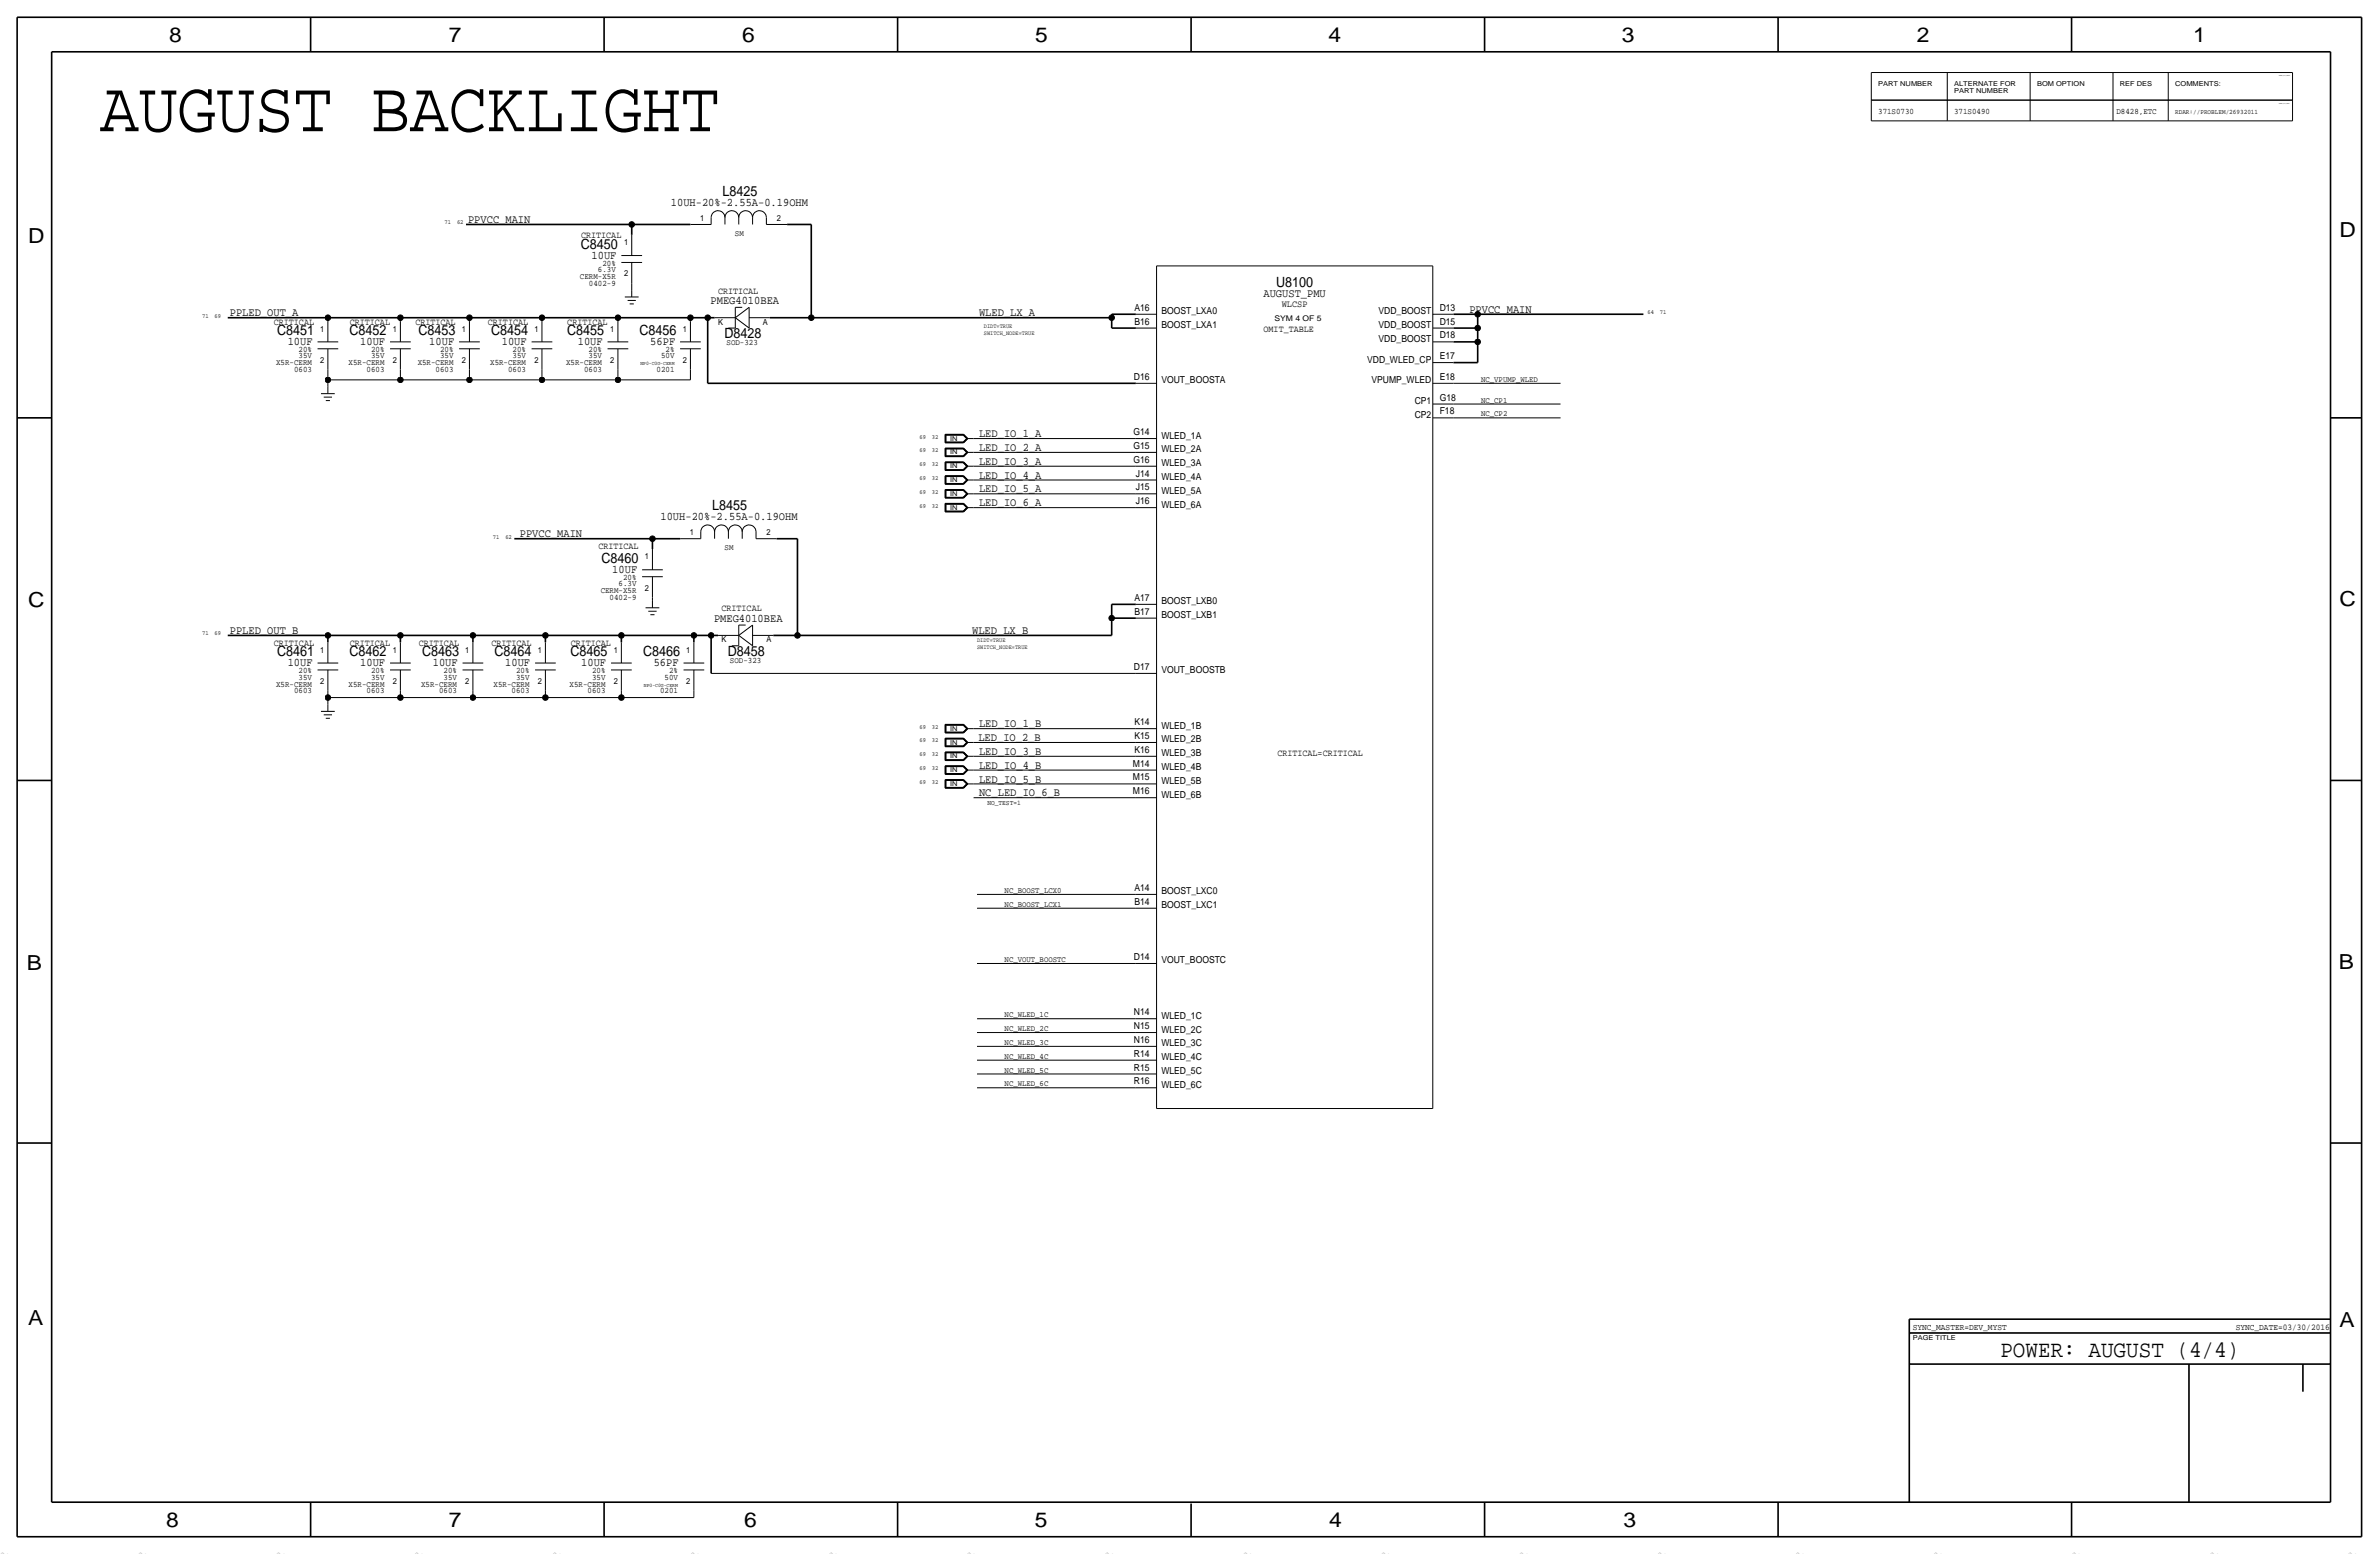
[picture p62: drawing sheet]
<svg xmlns="http://www.w3.org/2000/svg" width="875mm" height="572mm" viewBox="0 0 875 572" stroke-linecap="round" stroke-linejoin="round" font-family="sans-serif">
<defs><g id="words">
<text font-size="26.6" x="36.8" y="48.3">AUGUST BACKLIGHT</text>
<text font-size="8.6" x="735.8" y="499.1">POWER: AUGUST (4/4)</text>
<g font-size="7.6">
<text x="62.2" y="15.5">8</text>
<text x="165" y="15.5">7</text>
<text x="273" y="15.5">6</text>
<text x="380.7" y="15.5">5</text>
<text x="488.6" y="15.5">4</text>
<text x="596.6" y="15.5">3</text>
<text x="705.1" y="15.5">2</text>
<text x="806.7" y="15.5">1</text>
<text x="10.4" y="89.4">D</text>
<text x="860.5" y="87.1">D</text>
<text x="10.4" y="223.3">C</text>
<text x="860.5" y="222.8">C</text>
<text x="9.8" y="356.6">B</text>
<text x="860.2" y="356.4">B</text>
<text x="10.4" y="487.4">A</text>
<text x="860.5" y="488.2">A</text>
<text x="61.2" y="561.6">8</text>
<text x="165" y="561.6">7</text>
<text x="273.8" y="561.6">6</text>
<text x="380.7" y="561.6">5</text>
<text x="488.9" y="561.6">4</text>
<text x="597.1" y="561.6">3</text>
</g>
<g font-size="5.2">
<text x="265.8" y="72.1">L8425</text>
<text x="213.6" y="91.4">C8450</text>
<text x="469.4" y="105.4">U8100</text>
<text x="101.9" y="123.2">C8451</text>
<text x="128.6" y="123.2">C8452</text>
<text x="154" y="123.2">C8453</text>
<text x="180.6" y="123.2">C8454</text>
<text x="208.6" y="123.2">C8455</text>
<text x="235.2" y="123.2">C8456</text>
<text x="266.4" y="124.5">D8428</text>
<text x="262" y="187.7">L8455</text>
<text x="221.3" y="207">C8460</text>
<text x="101.9" y="241.3">C8461</text>
<text x="128.6" y="241.3">C8462</text>
<text x="155.2" y="241.3">C8463</text>
<text x="181.9" y="241.3">C8464</text>
<text x="209.8" y="241.3">C8465</text>
<text x="236.5" y="241.3">C8466</text>
<text x="267.7" y="241.3">D8458</text>
</g>
<g font-size="4.3">
<text x="246.8" y="75.7">10UH-20%-2.55A-0.19OHM</text>
<text x="172.2" y="82">PPVCC_MAIN</text>
<text x="217.6" y="95.3">10UF</text>
<text x="261.4" y="111.8">PMEG4010BEA</text>
<text x="464.7" y="109.2">AUGUST_PMU</text>
<text x="84.5" y="116.3">PPLED_OUT_A</text>
<text x="360.1" y="116.3">WLED_LX_A</text>
<text x="540.5" y="115.1">PPVCC_MAIN</text>
<text x="105.8" y="127">10UF</text>
<text x="132.5" y="127">10UF</text>
<text x="157.9" y="127">10UF</text>
<text x="184.6" y="127">10UF</text>
<text x="212.5" y="127">10UF</text>
<text x="239.2" y="127">56PF</text>
<text x="360.1" y="160.8">LED_IO_1_A</text>
<text x="360.1" y="165.9">LED_IO_2_A</text>
<text x="360.1" y="170.9">LED_IO_3_A</text>
<text x="360.1" y="176">LED_IO_4_A</text>
<text x="360.1" y="181.1">LED_IO_5_A</text>
<text x="242.9" y="191.3">10UH-20%-2.55A-0.19OHM</text>
<text x="360.1" y="186.2">LED_IO_6_A</text>
<text x="191.2" y="197.6">PPVCC_MAIN</text>
<text x="225.2" y="210.8">10UF</text>
<text x="84.5" y="233.2">PPLED_OUT_B</text>
<text x="262.6" y="228.6">PMEG4010BEA</text>
<text x="357.6" y="233.2">WLED_LX_B</text>
<text x="105.8" y="245.1">10UF</text>
<text x="132.5" y="245.1">10UF</text>
<text x="159.2" y="245.1">10UF</text>
<text x="185.8" y="245.1">10UF</text>
<text x="213.8" y="245.1">10UF</text>
<text x="240.5" y="245.1">56PF</text>
<text x="360.1" y="267.5">LED_IO_1_B</text>
<text x="359.9" y="272.5">LED_IO_2_B</text>
<text x="360.1" y="277.6">LED_IO_3_B</text>
<text x="360.1" y="287.8">LED_IO_5_B</text>
<text x="360.1" y="282.7">LED_IO_4_B</text>
<text x="360.1" y="292.9">NC_LED_IO_6_B</text>
</g>
<g font-size="3.5">
<text x="213.7" y="87.6">CRITICAL</text>
<text x="264.1" y="107.9">CRITICAL</text>
<text x="471.5" y="113">WLCSP</text>
<text x="100.7" y="119.4">CRITICAL</text>
<text x="128.7" y="119.4">CRITICAL</text>
<text x="152.8" y="119.4">CRITICAL</text>
<text x="179.5" y="119.4">CRITICAL</text>
<text x="208.7" y="119.4">CRITICAL</text>
<text x="417.3" y="119.4">B16</text>
<text x="417.3" y="114.3">A16</text>
<text x="427.2" y="115.6">BOOST_LXA0</text>
<text x="507.1" y="115.6">VDD_BOOST</text>
<text x="529.5" y="119.4">D15</text>
<text x="529.5" y="114.3">D13</text>
<text x="427.2" y="120.6">BOOST_LXA1</text>
<text x="464.8" y="121.9">OMIT_TABLE</text>
<text x="507.1" y="125.7">VDD_BOOST</text>
<text x="507.1" y="120.6">VDD_BOOST</text>
<text x="529.5" y="124.5">D18</text>
<text x="502.9" y="133.3">VDD_WLED_CP</text>
<text x="529.5" y="132.1">E17</text>
<text x="417.1" y="139.7">D16</text>
<text x="427.2" y="141">VOUT_BOOSTA</text>
<text x="504.4" y="141">VPUMP_WLED</text>
<text x="529.5" y="139.7">E18</text>
<text x="520.4" y="148.6">CP1</text>
<text x="529.5" y="147.3">G18</text>
<text x="520.4" y="153.7">CP2</text>
<text x="529.5" y="152.4">F18</text>
<text x="416.9" y="160">G14</text>
<text x="427.2" y="161.3">WLED_1A</text>
<text x="416.9" y="165.1">G15</text>
<text x="427.2" y="166.4">WLED_2A</text>
<text x="416.9" y="170.2">G16</text>
<text x="427.2" y="171.4">WLED_3A</text>
<text x="417.8" y="175.3">J14</text>
<text x="427.2" y="176.5">WLED_4A</text>
<text x="417.8" y="185.4">J16</text>
<text x="417.8" y="180.3">J15</text>
<text x="427.2" y="181.6">WLED_5A</text>
<text x="427.2" y="186.7">WLED_6A</text>
<text x="220.1" y="201.9">CRITICAL</text>
<text x="417.3" y="221">A17</text>
<text x="265.4" y="224.8">CRITICAL</text>
<text x="417.3" y="226.1">B17</text>
<text x="427.2" y="222.3">BOOST_LXB0</text>
<text x="427.2" y="227.3">BOOST_LXB1</text>
<text x="100.7" y="237.5">CRITICAL</text>
<text x="128.7" y="237.5">CRITICAL</text>
<text x="154.1" y="237.5">CRITICAL</text>
<text x="180.7" y="237.5">CRITICAL</text>
<text x="209.9" y="237.5">CRITICAL</text>
<text x="417.1" y="246.4">D17</text>
<text x="427.2" y="247.6">VOUT_BOOSTB</text>
<text x="417.3" y="266.7">K14</text>
<text x="427.2" y="268">WLED_1B</text>
<text x="417.3" y="271.8">K15</text>
<text x="427.2" y="273">WLED_2B</text>
<text x="416.7" y="281.9">M14</text>
<text x="417.3" y="276.9">K16</text>
<text x="427.2" y="278.1">WLED_3B</text>
<text x="469.8" y="278.1">CRITICAL=CRITICAL</text>
<text x="416.7" y="287">M15</text>
<text x="427.2" y="283.2">WLED_4B</text>
<text x="416.7" y="292.1">M16</text>
<text x="427.2" y="293.4">WLED_6B</text>
<text x="427.2" y="288.3">WLED_5B</text>
<text x="417.3" y="327.7">A14</text>
<text x="427.2" y="328.9">BOOST_LXC0</text>
<text x="417.3" y="332.7">B14</text>
<text x="427.2" y="334">BOOST_LXC1</text>
<text x="417.1" y="353.1">D14</text>
<text x="427.2" y="354.3">VOUT_BOOSTC</text>
<text x="417.1" y="373.4">N14</text>
<text x="427.2" y="374.6">WLED_1C</text>
<text x="417.1" y="383.5">N16</text>
<text x="417.1" y="378.5">N15</text>
<text x="427.2" y="379.7">WLED_2C</text>
<text x="417.1" y="388.6">R14</text>
<text x="427.2" y="389.9">WLED_4C</text>
<text x="427.2" y="384.8">WLED_3C</text>
<text x="417.1" y="393.7">R15</text>
<text x="427.2" y="395">WLED_5C</text>
<text x="417.1" y="398.8">R16</text>
<text x="427.2" y="400">WLED_6C</text>
</g>
<g font-size="3.2">
<text x="703.5" y="489">SYNC_MASTER=DEV_MYST</text>
<text x="822.3" y="489">SYNC_DATE=03/30/2016</text>
</g>
<g font-size="3.1">
<text x="690.8" y="41.9">371S0730</text>
<text x="718.8" y="41.9">371S0490</text>
<text x="778.5" y="41.9">D8428,ETC</text>
<text x="257.5" y="81.3">1</text>
<text x="285.7" y="81.3">2</text>
<text x="270.3" y="86.6">SM</text>
<text x="229.6" y="90.2">1</text>
<text x="219.9" y="100.1">6.3V</text>
<text x="221.6" y="97.8">20%</text>
<text x="229.6" y="101.6">2</text>
<text x="213.3" y="102.6">CERM-X5R</text>
<text x="216.6" y="105.2">0402-9</text>
<text x="264.1" y="119.4">K</text>
<text x="280.6" y="119.4">A</text>
<text x="117.8" y="121.9">1</text>
<text x="144.5" y="121.9">1</text>
<text x="169.9" y="121.9">1</text>
<text x="196.5" y="121.9">1</text>
<text x="224.5" y="121.9">1</text>
<text x="251.2" y="121.9">1</text>
<text x="109.8" y="129.5">20%</text>
<text x="109.8" y="131.8">35V</text>
<text x="136.5" y="131.8">35V</text>
<text x="136.5" y="129.5">20%</text>
<text x="161.9" y="131.8">35V</text>
<text x="161.9" y="129.5">20%</text>
<text x="188.5" y="129.5">20%</text>
<text x="188.5" y="131.8">35V</text>
<text x="216.5" y="129.5">20%</text>
<text x="216.5" y="131.8">35V</text>
<text x="243.2" y="131.8">50V</text>
<text x="244.8" y="129.5">2%</text>
<text x="267.2" y="127">SOD-323</text>
<text x="101.6" y="134.4">X5R-CERM</text>
<text x="108.2" y="136.9">0603</text>
<text x="117.8" y="133.4">2</text>
<text x="128.2" y="134.4">X5R-CERM</text>
<text x="134.8" y="136.9">0603</text>
<text x="144.5" y="133.4">2</text>
<text x="153.6" y="134.4">X5R-CERM</text>
<text x="160.2" y="136.9">0603</text>
<text x="169.9" y="133.4">2</text>
<text x="180.3" y="134.4">X5R-CERM</text>
<text x="186.9" y="136.9">0603</text>
<text x="196.5" y="133.4">2</text>
<text x="208.2" y="134.4">X5R-CERM</text>
<text x="214.8" y="136.9">0603</text>
<text x="224.5" y="133.4">2</text>
<text x="241.5" y="136.9">0201</text>
<text x="251.2" y="133.4">2</text>
<text x="253.7" y="196.8">1</text>
<text x="281.9" y="196.8">2</text>
<text x="266.5" y="202.2">SM</text>
<text x="237.2" y="205.7">1</text>
<text x="227.5" y="215.6">6.3V</text>
<text x="229.2" y="213.4">20%</text>
<text x="220.9" y="218.2">CERM-X5R</text>
<text x="224.2" y="220.7">0402-9</text>
<text x="237.2" y="217.2">2</text>
<text x="265.4" y="236.2">K</text>
<text x="281.9" y="236.2">A</text>
<text x="117.8" y="240">1</text>
<text x="144.5" y="240">1</text>
<text x="171.1" y="240">1</text>
<text x="197.8" y="240">1</text>
<text x="225.8" y="240">1</text>
<text x="252.4" y="240">1</text>
<text x="268.5" y="243.8">SOD-323</text>
<text x="109.8" y="249.9">35V</text>
<text x="109.8" y="247.6">20%</text>
<text x="117.8" y="251.5">2</text>
<text x="136.5" y="249.9">35V</text>
<text x="136.5" y="247.6">20%</text>
<text x="144.5" y="251.5">2</text>
<text x="163.1" y="249.9">35V</text>
<text x="163.1" y="247.6">20%</text>
<text x="171.1" y="251.5">2</text>
<text x="189.8" y="247.6">20%</text>
<text x="189.8" y="249.9">35V</text>
<text x="197.8" y="251.5">2</text>
<text x="217.8" y="249.9">35V</text>
<text x="217.8" y="247.6">20%</text>
<text x="225.8" y="251.5">2</text>
<text x="244.4" y="249.9">50V</text>
<text x="246.1" y="247.6">2%</text>
<text x="252.4" y="251.5">2</text>
<text x="101.6" y="252.5">X5R-CERM</text>
<text x="108.2" y="255">0603</text>
<text x="128.2" y="252.5">X5R-CERM</text>
<text x="134.8" y="255">0603</text>
<text x="154.9" y="252.5">X5R-CERM</text>
<text x="161.5" y="255">0603</text>
<text x="181.6" y="252.5">X5R-CERM</text>
<text x="188.2" y="255">0603</text>
<text x="209.5" y="252.5">X5R-CERM</text>
<text x="216.1" y="255">0603</text>
<text x="242.8" y="255">0201</text>
</g>
<g font-size="3">
<text x="544.8" y="140.5">NC_VPUMP_WLED</text>
<text x="544.8" y="148.1">NC_CP1</text>
<text x="544.8" y="153.2">NC_CP2</text>
<text x="369.5" y="328.4">NC_BOOST_LCX0</text>
<text x="369.5" y="333.5">NC_BOOST_LCX1</text>
<text x="369.5" y="353.8">NC_VOUT_BOOSTC</text>
<text x="369.5" y="374.1">NC_WLED_1C</text>
<text x="369.5" y="379.2">NC_WLED_2C</text>
<text x="369.5" y="384.3">NC_WLED_3C</text>
<text x="369.5" y="389.4">NC_WLED_4C</text>
<text x="369.5" y="394.5">NC_WLED_5C</text>
<text x="369.5" y="399.5">NC_WLED_6C</text>
</g>
<text font-size="2.9" x="468.8" y="118.1">SYM 4 OF 5</text>
<g font-size="2.8" fill="#b6b6b4">
<text x="0" y="571.5" transform="rotate(45 0 571.5)">=</text>
<text x="50.8" y="571.5" transform="rotate(45 50.8 571.5)">=</text>
<text x="101.6" y="571.5" transform="rotate(45 101.6 571.5)">=</text>
<text x="152.4" y="571.5" transform="rotate(45 152.4 571.5)">=</text>
<text x="203.2" y="571.5" transform="rotate(45 203.2 571.5)">=</text>
<text x="254" y="571.5" transform="rotate(45 254 571.5)">=</text>
<text x="457.2" y="571.5" transform="rotate(45 457.2 571.5)">=</text>
<text x="508" y="571.5" transform="rotate(45 508 571.5)">=</text>
<text x="558.8" y="571.5" transform="rotate(45 558.8 571.5)">=</text>
<text x="609.6" y="571.5" transform="rotate(45 609.6 571.5)">=</text>
<text x="660.4" y="571.5" transform="rotate(45 660.4 571.5)">=</text>
<text x="711.2" y="571.5" transform="rotate(45 711.2 571.5)">=</text>
</g>
<text font-size="2.6" x="363.2" y="295.9">NO_TEST=1</text>
<g font-size="2.5">
<text x="690.8" y="31.8">PART NUMBER</text>
<text x="718.8" y="31.8">ALTERNATE FOR</text>
<text x="718.8" y="34.3">PART NUMBER</text>
<text x="749.3" y="31.8">BOM OPTION</text>
<text x="779.7" y="31.8">REF DES</text>
<text x="800" y="31.8">COMMENTS:</text>
<text x="800.1" y="41.9">RDAR://PROBLEM/26932011</text>
<text x="349.5" y="162.1">IN</text>
<text x="349.5" y="167.1">IN</text>
<text x="349.5" y="172.2">IN</text>
<text x="349.5" y="177.3">IN</text>
<text x="349.5" y="182.4">IN</text>
<text x="349.5" y="187.5">IN</text>
<text x="349.5" y="268.7">IN</text>
<text x="349.5" y="273.8">IN</text>
<text x="349.5" y="278.9">IN</text>
<text x="349.5" y="284">IN</text>
<text x="349.5" y="289.1">IN</text>
<text x="703.5" y="492.8">PAGE TITLE</text>
</g>
<g font-size="2.3">
<text x="163.5" y="82.6">71</text>
<text x="168.1" y="82.6">62</text>
<text x="74.4" y="116.8">71</text>
<text x="78.9" y="116.8">69</text>
<text x="606" y="115.6">64</text>
<text x="610.6" y="115.6">71</text>
<text x="338.2" y="161.3">69</text>
<text x="342.8" y="161.3">32</text>
<text x="338.2" y="166.4">69</text>
<text x="342.8" y="166.4">32</text>
<text x="338.2" y="171.4">69</text>
<text x="342.8" y="171.4">32</text>
<text x="338.2" y="176.5">69</text>
<text x="342.8" y="176.5">32</text>
<text x="338.2" y="181.6">69</text>
<text x="342.8" y="181.6">32</text>
<text x="338.2" y="186.7">69</text>
<text x="342.8" y="186.7">32</text>
<text x="181.3" y="198.1">71</text>
<text x="185.9" y="198.1">62</text>
<text x="74.4" y="233.7">71</text>
<text x="78.9" y="233.7">69</text>
<text x="338.2" y="268">69</text>
<text x="342.8" y="268">32</text>
<text x="338.2" y="273">69</text>
<text x="342.8" y="273">32</text>
<text x="338.2" y="278.1">69</text>
<text x="342.8" y="278.1">32</text>
<text x="338.2" y="283.2">69</text>
<text x="342.8" y="283.2">32</text>
<text x="338.2" y="288.3">69</text>
<text x="342.8" y="288.3">32</text>
</g>
<g font-size="2.2">
<text x="361.9" y="120.7">DIDT=TRUE</text>
<text x="361.9" y="123.2">SWITCH_NODE=TRUE</text>
<text x="359.4" y="238.8">SWITCH_NODE=TRUE</text>
<text x="359.4" y="236.2">DIDT=TRUE</text>
</g>
<g font-size="2">
<text x="235.6" y="134.4">NP0-C0G-CERM</text>
<text x="236.8" y="252.5">NP0-C0G-CERM</text>
</g>
<g font-size=".4">
<text x="838.1" y="27.9">TABLE_ALT_HEAD</text>
<text x="838.1" y="38.1">TABLE_ALT_ITEM</text>
</g>
</g></defs>
<g fill="none" stroke="#000" stroke-width=".6" stroke-linecap="butt">
<path d="M6.3 6.4v558.7zM6.3 6.4h862.3zM19 19.1v533.4zM19 19.1h838.2zM114.2 6.4v12.7zM222.2 6.4v12.7zM330.1 6.4v12.7zM438.1 6.4v12.7zM546.1 6.4v12.7zM654 6.4v12.7zM762 6.4v12.7zM857.2 19.1v533.4z"/>
<path d="M868.6 6.4v558.7zM171.4 82.6h61zM232.4 82.6v3.8zM232.4 82.6h21.5zM289.5 82.6h8.9zM298.4 82.6v34.2zM83.8 116.8h36.8zM120.6 116.8h26.7zM120.6 116.8v1.3zM147.3 116.8h25.4zM147.3 116.8v1.3zM172.7 116.8h26.6z"/>
<path d="M172.7 116.8v1.3zM199.3 116.8h28zM199.3 116.8v1.3zM227.3 116.8h26.6zM227.3 116.8v1.3zM253.9 116.8h6.4zM253.9 116.8v1.3zM260.3 116.8v24.2zM260.3 116.8h2.5zM283.2 116.8h15.2zM298.4 116.8h110.5zM408.9 115.6h8.9z"/>
<path d="M408.9 115.6v1.2zM408.9 116.8v3.8zM534.6 115.6h8.9zM543.5 115.6h61zM543.5 115.6v5zM408.9 120.7h8.9zM534.6 120.7h8.9zM534.6 125.7h8.9zM534.6 133.4h8.9zM543.5 120.7v5zM543.5 125.7v7.7zM6.3 153.7h12.7z"/>
<path d="M260.3 141h157.5zM857.2 153.7h11.4zM189.2 198.1h50.8zM240 198.1v3.8zM240 198.1h10.1zM285.7 198.1h7.6zM293.3 198.1v35.6zM83.8 233.7h36.8zM120.6 233.7h26.7zM120.6 233.7v2.5zM147.3 233.7h26.6zM147.3 233.7v2.5z"/>
<path d="M173.9 233.7v2.5zM173.9 233.7h26.7zM200.6 233.7v2.5zM200.6 233.7h27.9zM228.5 233.7h26.7zM228.5 233.7v2.5zM255.2 233.7v2.5zM255.2 233.7h6.4zM261.6 233.7v14zM261.6 233.7h2.5zM284.4 233.7h8.9zM293.3 233.7h115.6z"/>
<path d="M408.9 227.3h8.9zM408.9 222.3h8.9zM408.9 227.3v6.4zM408.9 222.3v5zM6.3 287h12.7zM857.2 287h11.4zM6.3 420.4h12.7zM857.2 420.4h11.4zM702.3 485.1h154.9zM702.3 485.1v5.1zM702.3 490.2v62.3zM702.3 490.2h154.9z"/>
<path d="M702.3 501.6h154.9zM805.1 501.6v50.8zM847 501.6v10.2zM19 552.5h838.2zM114.2 552.4v12.7zM222.2 552.5v12.7zM330.1 552.5v12.7zM438.1 553v12.1zM546.1 552.5v12.7zM654 552.5v12.7zM762 552.5v12.7zM6.3 565.1h862.3z"/>
</g>
<g fill="none" stroke="#000" stroke-width=".37">
<path d="M688.3 26.7h154.9zM688.3 36.8h154.9zM688.3 26.7v10.1zM688.3 36.8v7.7zM716.2 26.7v10.1zM716.2 36.8v7.7zM746.7 26.7v10.1zM746.7 36.8v7.7zM777.2 26.7v10.1zM777.2 36.8v7.7zM797.5 26.7v10.1zM797.5 36.8v7.7z"/>
<path d="M843.2 26.7v10.1zM843.2 36.8v7.7zM688.3 44.5h154.9zM228.5 94h7.7zM228.5 96.5h7.7zM232.4 86.4v7.6zM232.4 96.5v7.6zM253.9 82.6h7.7zM261.6 80v2.6zM261.6 80a2.54 2.54 0 0 1 2.5-2.5 2.54 2.54 0 0 1 2.5 2.5 2.54 2.54 0 0 1 2.6-2.5 2.54 2.54 0 0 1 2.5 2.5 2.54 2.54 0 0 1 2.6-2.5 2.54 2.54 0 0 1 2.5 2.5 2.54 2.54 0 0 1 2.5-2.5 2.54 2.54 0 0 1 2.6 2.5M266.6 80v2.6zM271.7 80v2.6z"/>
<path d="M276.8 80v2.6zM281.9 82.6h7.6zM281.9 80v2.6zM425.4 97.8h101.6zM425.4 97.8v309.9zM527 97.8v309.9zM120.6 118.1v7.6zM147.3 118.1v7.6zM172.7 118.1v7.6zM199.3 118.1v7.6zM227.3 118.1v7.6zM229.8 109.2h5.1z"/>
<path d="M230.8 110.5h3.1zM231.6 111.8h1.5zM232.4 104.1v2.6zM232.4 106.7v2.5zM253.9 118.1v7.6zM262.8 116.8h7.7zM270.5 116.8l5 3.8zM270.5 116.8l5-3.8zM270.5 113h2.5zM270.5 113v7.7zM275.5 116.8h7.7zM275.5 113v7.7z"/>
<path d="M417.8 115.6h7.6zM527 115.6h7.6zM116.8 128.3h7.6zM116.8 125.7h7.6zM120.6 139.7h26.7zM120.6 135.9v3.8zM120.6 139.7v2.5zM120.6 128.3v7.6zM143.5 128.3h7.6zM143.5 125.7h7.6zM147.3 139.7h25.4zM147.3 135.9v3.8z"/>
<path d="M147.3 128.3v7.6zM168.9 128.3h7.6zM168.9 125.7h7.6zM172.7 135.9v3.8zM172.7 128.3v7.6zM172.7 139.7h26.6zM195.5 128.3h7.6zM195.5 125.7h7.6zM199.3 139.7h28zM199.3 135.9v3.8zM199.3 128.3v7.6zM223.5 128.3h7.6z"/>
<path d="M223.5 125.7h7.6zM227.3 135.9v3.8zM227.3 128.3v7.6zM227.3 139.7h26.6zM250.1 125.7h7.7zM250.1 128.3h7.7zM253.9 135.9v3.8zM253.9 128.3v7.6zM267.9 120.7h2.6zM417.8 120.7h7.6zM527 133.4h7.6zM527 125.7h7.6z"/>
<path d="M527 120.7h7.6zM118.1 144.8h5zM119.1 146.1h3zM119.8 147.3h1.6zM120.6 142.2v2.6zM347.6 159.7v3.2zM347.6 159.7h6.8zM347.7 159.8h6.7zM347.7 159.8v3zM347.8 159.9v2.8zM347.8 159.9h6.5zM354.3 159.9l1.4 1.4z"/>
<path d="M354.4 159.8l1.5 1.5zM354.4 159.7l1.6 1.6zM417.8 141h7.6zM527 148.6h7.6zM527 153.7h7.6zM527 141h7.6zM534.6 148.6h39.4zM534.6 153.7h39.4zM534.6 141h39.4zM347.6 175v3.1zM347.6 178.1h6.8zM347.6 169.9v3.1z"/>
<path d="M347.6 173h6.8zM347.6 162.9h6.8zM347.6 164.8v3.1zM347.6 167.9h6.8zM347.6 175h6.8zM347.6 169.9h6.8zM347.6 164.8h6.8zM347.7 175.1h6.7zM347.7 170h6.7zM347.7 164.9h6.7zM347.7 175.1v2.9zM347.7 178h6.7z"/>
<path d="M347.7 170v2.9zM347.7 172.9h6.7zM347.7 162.8h6.7zM347.7 164.9v2.9zM347.7 167.8h6.7zM347.8 175.2v2.7zM347.8 177.9h6.5zM347.8 170.1v2.7zM347.8 172.8h6.5zM347.8 162.7h6.5zM347.8 165v2.7zM347.8 167.7h6.5z"/>
<path d="M347.8 175.2h6.5zM347.8 170.1h6.5zM347.8 165h6.5zM347.9 175.3v2.5zM347.9 177.8h6.4zM347.9 170.2v2.5zM347.9 172.7h6.4zM347.9 160v2.6zM347.9 162.6h6.4zM347.9 165.1v2.5zM347.9 167.6h6.4zM347.9 175.3h6.4z"/>
<path d="M347.9 170.2h6.4zM347.9 160h6.4zM347.9 165.1h6.4zM354.3 175.3l1.3 1.2zM354.3 170.2l1.3 1.3zM354.3 160l1.3 1.3zM354.3 165.1l1.3 1.3zM354.3 177.8l1.3-1.3zM354.3 162.6l1.3-1.3zM354.3 167.6l1.3-1.2zM354.3 177.9l1.4-1.4zM354.3 172.8l1.4-1.3z"/>
<path d="M354.3 162.7l1.4-1.4zM354.3 167.7l1.4-1.3zM354.3 175.2l1.4 1.3zM354.3 170.1l1.4 1.4zM354.3 165l1.4 1.4zM354.4 178l1.5-1.5zM354.4 172.9l1.5-1.4zM354.4 162.8l1.5-1.5zM354.4 167.8l1.5-1.4zM354.4 175.1l1.5 1.4zM354.4 170l1.5 1.5zM354.4 164.9l1.5 1.5z"/>
<path d="M354.4 175l1.6 1.5zM354.4 169.9l1.6 1.6zM354.4 164.8l1.6 1.6zM354.4 178.1l1.6-1.6zM354.4 173l1.6-1.6zM354.4 162.9l1.6-1.6zM354.4 167.9l1.6-1.5zM355.6 176.5h2.5zM355.6 171.5h2.5zM355.6 161.3h2.5zM355.6 166.4h2.5zM355.6 171.4l-1.3 1.3z"/>
<path d="M358.1 171.5h59.7zM358.1 166.4h59.7zM358.1 161.3h59.7zM358.1 176.5h59.7zM417.8 176.5h7.6zM417.8 161.3h7.6zM417.8 171.5h7.6zM417.8 166.4h7.6zM250.1 198.1h7.7zM257.8 195.6v2.5zM257.8 195.6a2.54 2.54 0 0 1 2.5-2.5 2.54 2.54 0 0 1 2.5 2.5 2.54 2.54 0 0 1 2.6-2.5 2.54 2.54 0 0 1 2.5 2.5 2.54 2.54 0 0 1 2.6-2.5 2.54 2.54 0 0 1 2.5 2.5 2.54 2.54 0 0 1 2.5-2.5 2.54 2.54 0 0 1 2.6 2.5M262.8 195.6v2.5z"/>
<path d="M267.9 195.6v2.5zM273 195.6v2.5zM278.1 195.6v2.5zM278.1 198.1h7.6zM347.6 185.1v3.2zM347.6 188.3h6.8zM347.6 180v3.2zM347.6 183.2h6.8zM347.6 185.1h6.8zM347.6 180h6.8zM347.7 185.2h6.7zM347.7 180.1h6.7z"/>
<path d="M347.7 185.2v3zM347.7 188.2h6.7zM347.7 180.1v3zM347.7 183.1h6.7zM347.8 185.3v2.8zM347.8 188.1h6.5zM347.8 180.2v2.8zM347.8 183h6.5zM347.8 185.3h6.5zM347.8 180.2h6.5zM347.9 185.4v2.6zM347.9 188h6.4z"/>
<path d="M347.9 180.3v2.6zM347.9 182.9h6.4zM347.9 185.4h6.4zM347.9 180.3h6.4zM354.3 185.4l1.3 1.3zM354.3 180.3l1.3 1.3zM354.3 188l1.3-1.3zM354.3 182.9l1.3-1.3zM354.3 188.1l1.4-1.4zM354.3 183l1.4-1.4zM354.3 185.3l1.4 1.4zM354.3 180.2l1.4 1.4z"/>
<path d="M354.4 188.2l1.5-1.5zM354.4 183.1l1.5-1.5zM354.4 185.2l1.5 1.5zM354.4 180.1l1.5 1.5zM354.4 185.1l1.6 1.6zM354.4 180l1.6 1.6zM354.4 188.3l1.6-1.6zM354.4 183.2l1.6-1.6zM355.6 186.7h2.5zM355.6 181.6h2.5zM358.1 181.6h59.7zM358.1 186.7h59.7z"/>
<path d="M417.8 186.7h7.6zM417.8 181.6h7.6zM236.2 212.1h7.6zM236.2 209.6h7.6zM240 219.7v1.3zM240 201.9v7.7zM240 212.1v7.6zM120.6 236.2v7.6zM147.3 236.2v7.6zM173.9 236.2v7.6zM200.6 236.2v7.6zM228.5 236.2v7.6z"/>
<path d="M237.4 223.5h5.1zM238.5 224.8h3zM239.2 226.1h1.5zM240 221v2.5zM255.2 236.2v7.6zM264.1 233.7h7.6zM269.2 237.5h2.5zM271.7 233.7l5.1 3.8zM271.7 233.7l5.1-3.8zM271.7 229.9h2.6zM271.7 229.9v7.6zM276.8 233.7h7.6z"/>
<path d="M276.8 229.9v7.6zM417.8 222.3h7.6zM417.8 227.3h7.6zM116.8 246.4h7.6zM116.8 243.8h7.6zM120.6 259.1v2.5zM120.6 246.4v7.6zM120.6 256.5h26.7zM120.6 254v2.5zM120.6 256.5v2.6zM143.5 246.4h7.6zM143.5 243.8h7.6z"/>
<path d="M147.3 246.4v7.6zM147.3 256.5h26.6zM147.3 254v2.5zM170.1 243.8h7.6zM170.1 246.4h7.6zM173.9 254v2.5zM173.9 246.4v7.6zM173.9 256.5h26.7zM196.8 243.8h7.6zM196.8 246.4h7.6zM200.6 254v2.5zM200.6 246.4v7.6z"/>
<path d="M200.6 256.5h27.9zM224.7 243.8h7.7zM224.7 246.4h7.7zM228.5 256.5h26.7zM228.5 254v2.5zM228.5 246.4v7.6zM251.4 243.8h7.6zM251.4 246.4h7.6zM255.2 254v2.5zM255.2 246.4v7.6zM261.6 247.7h156.2zM417.8 247.7h7.6z"/>
<path d="M118.1 261.6h5zM119.1 262.9h3zM119.8 264.2h1.6zM347.6 276.6v3.1zM347.6 279.7h6.8zM347.6 266.4v3.1zM347.6 269.5h6.8zM347.6 271.5v3.1zM347.6 274.6h6.8zM347.6 276.6h6.8zM347.6 266.4h6.8zM347.6 271.5h6.8z"/>
<path d="M347.7 276.7h6.7zM347.7 266.5h6.7zM347.7 271.6h6.7zM347.7 276.7v2.9zM347.7 279.6h6.7zM347.7 266.5v2.9zM347.7 269.4h6.7zM347.7 271.6v2.9zM347.7 274.5h6.7zM347.8 276.8v2.7zM347.8 279.5h6.5zM347.8 266.6v2.7z"/>
<path d="M347.8 269.3h6.5zM347.8 271.7v2.7zM347.8 274.4h6.5zM347.8 276.8h6.5zM347.8 266.6h6.5zM347.8 271.7h6.5zM347.9 276.9v2.5zM347.9 279.4h6.4zM347.9 266.7v2.5zM347.9 269.2h6.4zM347.9 271.8v2.5zM347.9 274.3h6.4z"/>
<path d="M347.9 276.9h6.4zM347.9 266.7h6.4zM347.9 271.8h6.4zM354.3 276.9l1.3 1.2zM354.3 266.7l1.3 1.3zM354.3 271.8l1.3 1.3zM354.3 279.4l1.3-1.3zM354.3 269.2l1.3-1.2zM354.3 274.3l1.3-1.3zM354.3 279.5l1.4-1.4zM354.3 269.3l1.4-1.3zM354.3 274.4l1.4-1.3z"/>
<path d="M354.3 276.8l1.4 1.3zM354.3 266.6l1.4 1.4zM354.3 271.7l1.4 1.4zM354.4 279.6l1.5-1.5zM354.4 269.4l1.5-1.4zM354.4 274.5l1.5-1.4zM354.4 276.7l1.5 1.4zM354.4 266.5l1.5 1.5zM354.4 271.6l1.5 1.5zM354.4 276.6l1.6 1.5zM354.4 266.4l1.6 1.6zM354.4 271.5l1.6 1.6z"/>
<path d="M354.4 279.7l1.6-1.6zM354.4 269.5l1.6-1.5zM354.4 274.6l1.6-1.6zM355.6 278.1h2.5zM355.6 268h2.5zM355.6 273.1h2.5zM358.1 268h59.7zM358.1 278.1h59.7zM358.1 273.1h59.7zM417.8 278.1h7.6zM417.8 273.1h7.6zM417.8 268h7.6z"/>
<path d="M347.6 281.6v3.2zM347.6 284.8h6.8zM347.6 286.7v3.2zM347.6 289.9h6.8zM347.6 281.6h6.8zM347.6 286.7h6.8zM347.7 281.7h6.7zM347.7 286.8h6.7zM347.7 281.7v3zM347.7 284.7h6.7zM347.7 286.8v3zM347.7 289.8h6.7z"/>
<path d="M347.8 281.8v2.8zM347.8 284.6h6.5zM347.8 286.9v2.8zM347.8 289.7h6.5zM347.8 281.8h6.5zM347.8 286.9h6.5zM347.9 281.9v2.6zM347.9 284.5h6.4zM347.9 287v2.6zM347.9 289.6h6.4zM347.9 281.9h6.4zM347.9 287h6.4z"/>
<path d="M354.3 281.9l1.3 1.3zM354.3 287l1.3 1.3zM354.3 284.5l1.3-1.3zM354.3 289.6l1.3-1.3zM354.3 284.6l1.4-1.4zM354.3 289.7l1.4-1.4zM354.3 281.8l1.4 1.4zM354.3 286.9l1.4 1.4zM354.4 284.7l1.5-1.5zM354.4 289.8l1.5-1.5zM354.4 281.7l1.5 1.5zM354.4 286.8l1.5 1.5z"/>
<path d="M354.4 281.6l1.6 1.6zM354.4 286.7l1.6 1.6zM354.4 284.8l1.6-1.6zM354.4 289.9l1.6-1.6zM355.6 283.2h2.5zM355.6 288.3h2.5zM358.1 283.2h59.7zM358.1 293.4h59.7zM358.1 288.3h59.7zM417.8 293.4h7.6zM417.8 288.3h7.6zM417.8 283.2h7.6z"/>
<path d="M359.4 334h58.4zM359.4 328.9h58.4zM417.8 334h7.6zM417.8 328.9h7.6zM359.4 354.3h58.4zM417.8 354.3h7.6zM359.4 374.6h58.4zM359.4 379.7h58.4zM417.8 374.6h7.6zM417.8 379.7h7.6zM359.4 395h58.4zM359.4 389.9h58.4z"/>
<path d="M359.4 384.8h58.4zM417.8 395h7.6zM417.8 389.9h7.6zM417.8 384.8h7.6zM359.4 400.1h58.4zM417.8 400.1h7.6zM425.4 407.7h101.6z"/>
</g>
<g fill="#000" stroke="#000" stroke-width=".37">
<circle cx="232.4" cy="82.5" r="1.02"/>
<circle cx="120.6" cy="116.8" r="1.02"/>
<circle cx="147.3" cy="116.8" r="1.02"/>
<circle cx="172.7" cy="116.8" r="1.02"/>
<circle cx="199.3" cy="116.8" r="1.02"/>
<circle cx="227.3" cy="116.8" r="1.02"/>
<circle cx="253.9" cy="116.8" r="1.02"/>
<circle cx="260.3" cy="116.8" r="1.02"/>
<circle cx="298.4" cy="116.8" r="1.02"/>
<circle cx="408.9" cy="116.8" r="1.02"/>
<circle cx="543.5" cy="115.6" r="1.02"/>
<circle cx="120.6" cy="139.7" r="1.02"/>
<circle cx="147.3" cy="139.7" r="1.02"/>
<circle cx="172.7" cy="139.7" r="1.02"/>
<circle cx="199.3" cy="139.7" r="1.02"/>
<circle cx="227.3" cy="139.7" r="1.02"/>
<circle cx="543.5" cy="125.7" r="1.02"/>
<circle cx="543.5" cy="120.6" r="1.02"/>
<circle cx="240" cy="198.1" r="1.02"/>
<circle cx="120.6" cy="233.7" r="1.02"/>
<circle cx="147.3" cy="233.7" r="1.02"/>
<circle cx="173.9" cy="233.7" r="1.02"/>
<circle cx="200.6" cy="233.7" r="1.02"/>
<circle cx="228.5" cy="233.7" r="1.02"/>
<circle cx="255.2" cy="233.7" r="1.02"/>
<circle cx="261.6" cy="233.7" r="1.02"/>
<circle cx="293.3" cy="233.7" r="1.02"/>
<circle cx="408.9" cy="227.3" r="1.02"/>
<circle cx="120.6" cy="256.5" r="1.02"/>
<circle cx="147.3" cy="256.5" r="1.02"/>
<circle cx="173.9" cy="256.5" r="1.02"/>
<circle cx="200.6" cy="256.5" r="1.02"/>
<circle cx="228.5" cy="256.5" r="1.02"/>
</g>
<use href="#words"/>
</svg>
